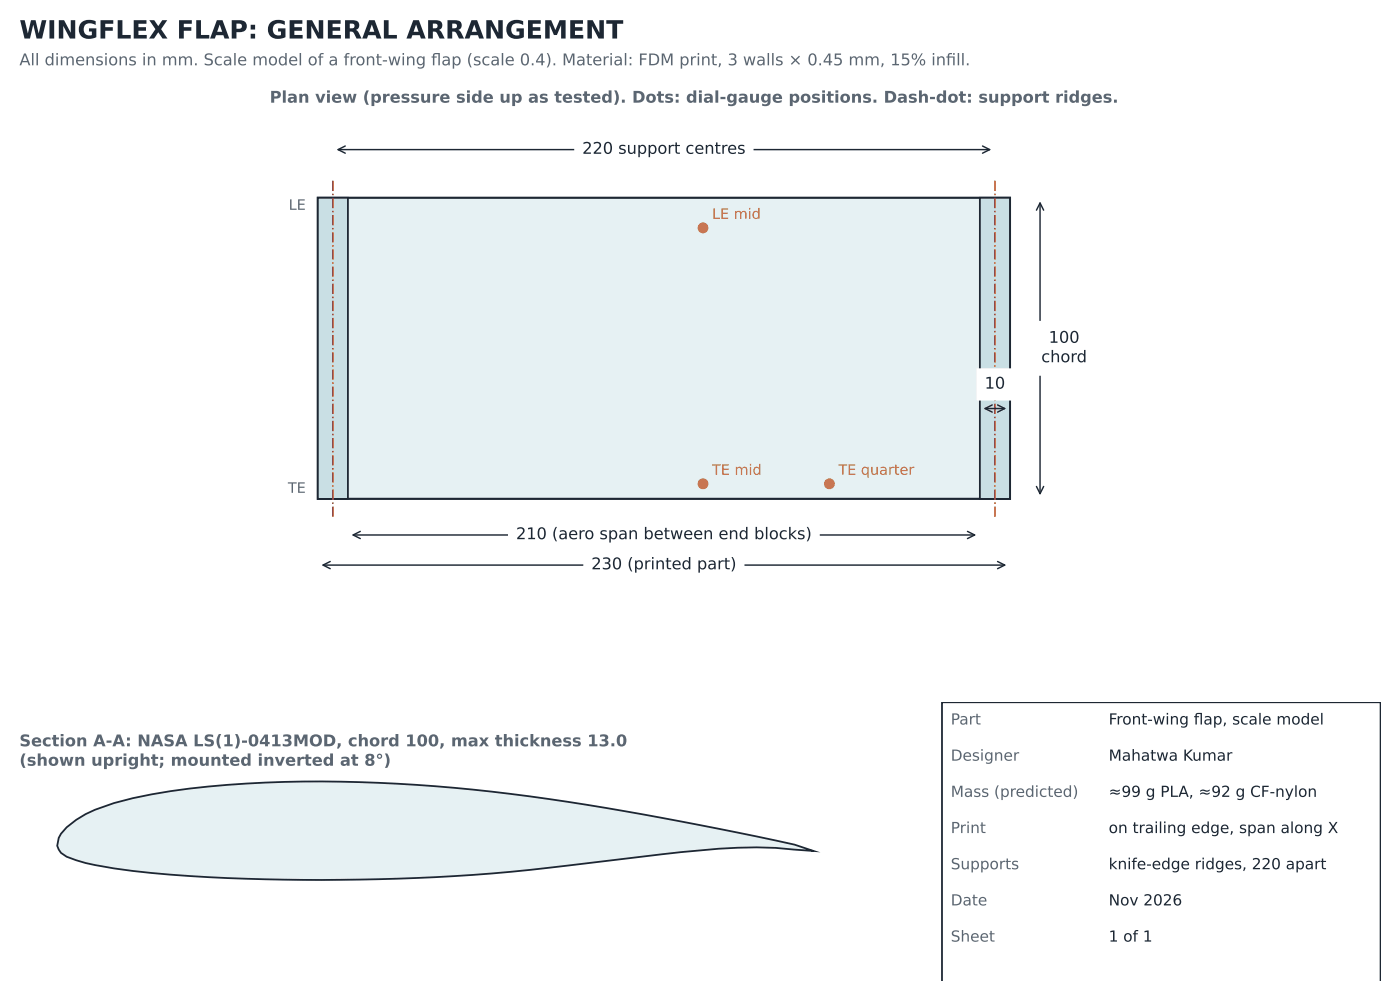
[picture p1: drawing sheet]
<svg xmlns="http://www.w3.org/2000/svg" width="275mm" height="196mm" viewBox="0 0 275 196" stroke-linecap="round" stroke-linejoin="round" font-family="sans-serif">
<defs><g id="words">
<text font-size="4.9" fill="#1d2733" x="3.8" y="7.6">WINGFLEX FLAP: GENERAL ARRANGEMENT</text>
<g font-size="3.2" fill="#5b6672">
<text x="3.8" y="12.8">All dimensions in mm. Scale model of a front-wing fap (scale 0.4). Material: FDM print, 3 walls × 0.45 mm, 15% infll.</text>
<text x="84.6" y="12.8">l</text>
<text x="185.7" y="12.8">i</text>
<text x="52.9" y="20.1">Plan view (pressure side up as tested). Dots: dial-gauge positions. Dash-dot: support ridges.</text>
<text x="3.8" y="146.4">Section A-A: NASA LS(1)-0413MOD, chord 100, max thickness 13.0</text>
<text x="3.8" y="150.3">(shown upright; mounted inverted at 8°)</text>
</g>
<g font-size="3.2" fill="#1d2733">
<text x="114.3" y="30.2">220 support centres</text>
<text x="204.4" y="71.1">chord</text>
<text x="205.9" y="67.3">100</text>
<text x="193.3" y="76.3">10</text>
<text x="101.3" y="105.8">210 (aero span between end blocks)</text>
<text x="116.1" y="111.7">230 (printed part)</text>
</g>
<g font-size="3" fill="#5b6672">
<text x="186.7" y="142.2">Part</text>
<text x="186.7" y="149.3">Designer</text>
<text x="186.7" y="156.4">Mass (predicted)</text>
<text x="186.7" y="163.5">Print</text>
<text x="186.7" y="170.6">Supports</text>
<text x="186.7" y="177.7">Date</text>
<text x="186.7" y="184.8">Sheet</text>
</g>
<g font-size="3" fill="#1d2733">
<text x="217.7" y="142.2">Front-wing fap, scale model</text>
<text x="234.4" y="142.2">l</text>
<text x="217.7" y="149.3">Mahatwa Kumar</text>
<text x="217.7" y="156.4">≈99 g PLA, ≈92 g CF-nylon</text>
<text x="217.7" y="163.5">on trailing edge, span along X</text>
<text x="217.7" y="170.6">knife-edge ridges, 220 apart</text>
<text x="217.7" y="177.7">Nov 2026</text>
<text x="217.7" y="184.8">1 of 1</text>
</g>
<g font-size="2.8" fill="#5b6672">
<text x="56.7" y="41.2">LE</text>
<text x="56.5" y="96.7">TE</text>
</g>
<g font-size="2.8" fill="#d9822b">
<text x="139.8" y="42.9">LE mid</text>
<text x="139.8" y="93.2">TE mid</text>
<text x="164.6" y="93.2">TE quarter</text>
</g>
</g></defs>
<path d="M62.4 38.8h135.9v59.1h-135.9z" fill="#e6f1f3" stroke="#1d2733" stroke-width=".42"/>
<g fill="#c9dfe4" stroke="#1d2733" stroke-width=".35">
<path d="M62.4 38.8h5.9v59.1h-5.9z"/>
<path d="M192.4 38.8h5.9v59.1h-5.9z"/>
</g>
<path d="M65.4 101.4v-66.1M195.3 101.4v-66.1" fill="none" stroke="#b33a3a" stroke-width=".32" stroke-dasharray="2 .5 .3 .5" stroke-linecap="butt"/>
<g fill="#d9822b" stroke="#d9822b" stroke-width=".35">
<circle cx="138" cy="94.9" r=".88"/>
<circle cx="138" cy="44.7" r=".88"/>
<circle cx="162.8" cy="94.9" r=".88"/>
</g>
<g fill="none" stroke="#1d2733" stroke-width=".28">
<path d="M66.4 29.4h127.9M67.8 28.7l-1.4 .7 1.4 .7M192.9 28.7l1.4 .7-1.4 .7M204.2 39.8v57.1M203.5 41.2l.7-1.4 .7 1.4M194.8 79.5l-1.4 .7 1.4 .7M195.8 79.5l1.5 .7-1.5 .7M193.4 80.2h3.9M203.5 95.5l.7 1.4 .7-1.4M63.4 110.9h133.9M64.8 110.2l-1.4 .7 1.4 .7M69.3 105h122"/>
<path d="M70.7 104.3l-1.4 .7 1.4 .7M189.9 104.3l1.4 .7-1.4 .7M195.8 110.2l1.5 .7-1.5 .7"/>
</g>
<g fill="#fff" stroke="#fff" stroke-width=".35">
<path d="M114.7 107.9h31.3v6h-31.3z"/>
<path d="M99.9 102h60.9v6h-60.9z"/>
<path d="M112.9 26.4h34.9v5.9h-34.9z"/>
<path d="M203 63.1h11.8v10.5h-11.8z"/>
<path d="M191.9 72.5h6.8v5.9h-6.8z"/>
</g>
<path d="M13.1 162.3a22.2 22.2 0 0 1 9.3-4.7 135.4 135.4 0 0 1 29.7-4 319.3 319.3 0 0 1 66.8 4.9l14.8 2.7 14.9 2.9 7.4 1.6 3.7 1.3-3.7-.3a109.4 109.4 0 0 0-26 .9l-7.4 .9a420.8 420.8 0 0 1-92.8 2.8 82.5 82.5 0 0 1-14.9-2.5l-1.8-.7a2.8 2.8 0 0 1-1.1-4.5z" fill="#e6f1f3" stroke="#1d2733" stroke-width=".35"/>
<path d="M184.9 192.5v-54.7h86.1v54.7" fill="none" stroke="#1d2733" stroke-width=".35"/>
<use href="#words"/>
</svg>
